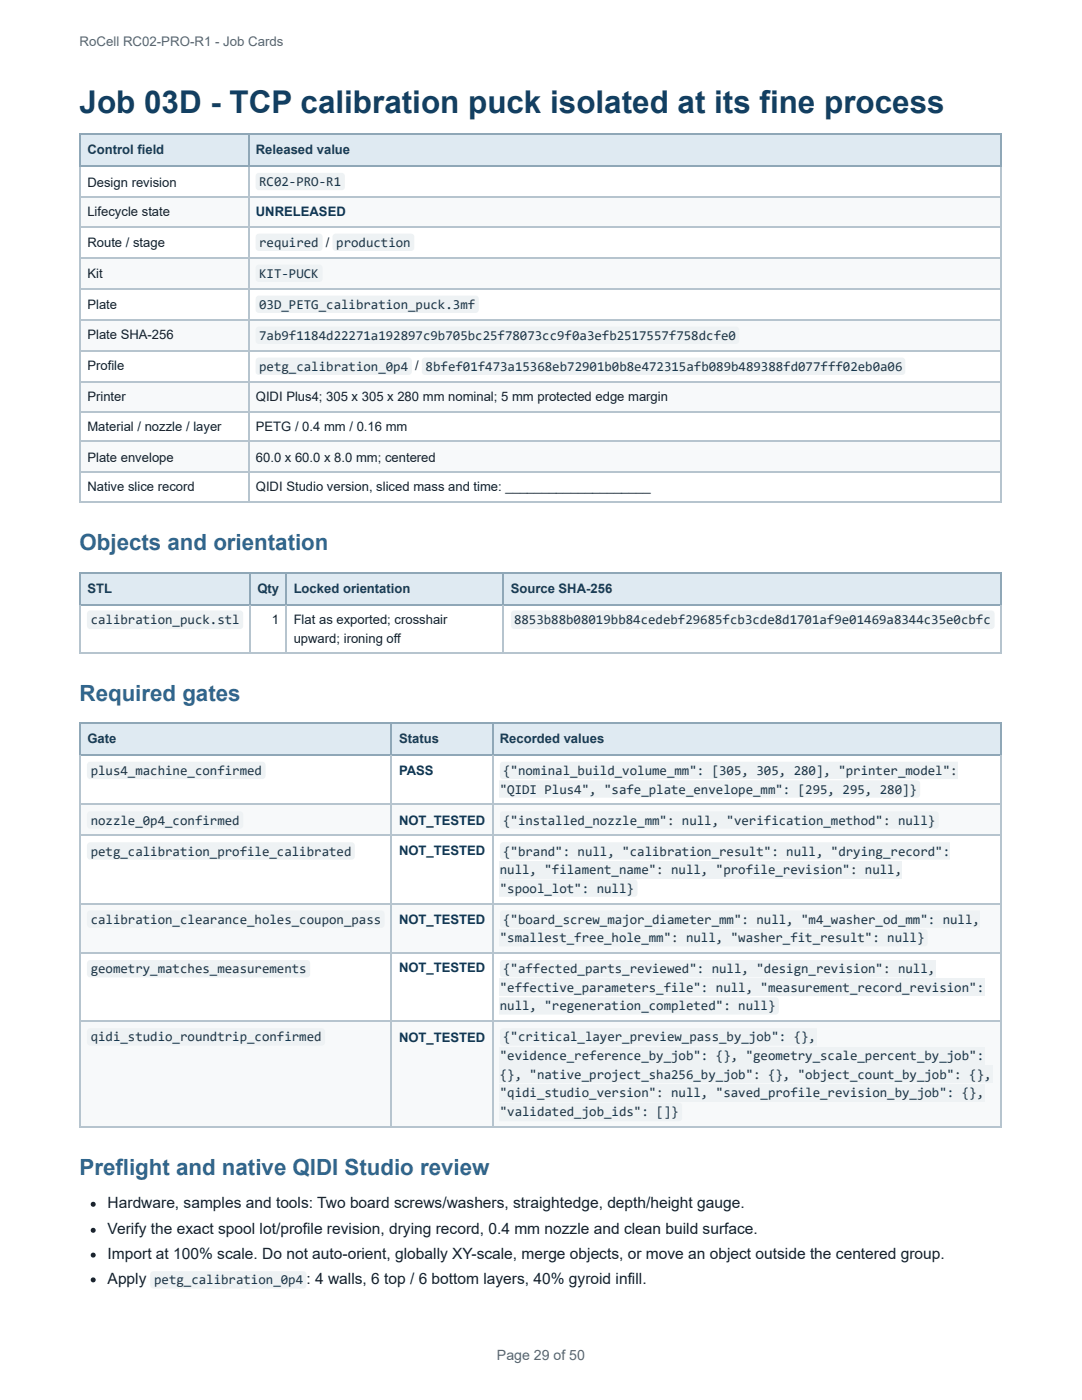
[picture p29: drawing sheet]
<svg xmlns="http://www.w3.org/2000/svg" width="216mm" height="279mm" viewBox="0 0 216 279" stroke-linecap="round" stroke-linejoin="round" font-family="sans-serif">
<defs><g id="words">
<text font-size="6.3" fill="#123f62" x="15.9" y="22.6">Job 03D - TCP calibration puck isolated at its fine process</text>
<g font-size="4.5" fill="#2f668e">
<text x="15.9" y="109.7">Objects and orientation</text>
<text x="15.9" y="139.9">Required gates</text>
<text x="15.9" y="234.4">Preflight and native QIDI Studio review</text>
</g>
<g font-size="3.1" fill="#17202a">
<text x="21.5" y="241.1">Hardware, samples and tools: Two board screws/washers, straightedge, depth/height gauge.</text>
<text x="21.5" y="246.3">Verify the exact spool lot/profile revision, drying record, 0.4 mm nozzle and clean build surface.</text>
<text x="21.5" y="251.2">Import at 100% scale. Do not auto-orient, globally XY-scale, merge objects, or move an object outside the centered group.</text>
<text x="21.5" y="256.2">Apply</text>
<text x="61.1" y="256.2">:</text>
<text x="62.9" y="256.2">4 walls, 6 top / 6 bottom layers, 40% gyroid infill.</text>
</g>
<text font-size="2.8" fill="#5b6470" x="99.2" y="271.5">Page 29 of 50</text>
<g font-size="2.7" fill="#1d3646">
<text x="51.7" y="37.1">RC02-PRO-R1</text>
<text x="51.7" y="49.3">required</text>
<text x="67.1" y="49.3">production</text>
<text x="51.7" y="55.4">KIT-PUCK</text>
<text x="51.7" y="61.6">03D_PETG_calibration_puck.3mf</text>
<text x="51.7" y="67.8">7ab9f1184d22271a192897c9b705bc25f78073cc9f0a3efb2517557f758dcfe0</text>
<text x="51.7" y="74">petg_calibration_0p4</text>
<text x="84.9" y="74">8bfef01f473a15368eb72901b0b8e472315afb089b489388fd077fff02eb0a06</text>
<text x="18.1" y="124.5">calibration_puck.stl</text>
<text x="102.6" y="124.5">8853b88b08019bb84cedebf29685fcb3cde8d1701af9e01469a8344c35e0cbfc</text>
<text x="18.1" y="154.7">plus4_machine_confirmed</text>
<text x="100.4" y="154.7">{&quot;nominal_build_volume_mm&quot;: [305, 305, 280], &quot;printer_model&quot;:</text>
<text x="99.7" y="158.4">&quot;QIDI Plus4&quot;, &quot;safe_plate_envelope_mm&quot;: [295, 295, 280]}</text>
<text x="18.1" y="164.5">nozzle_0p4_confirmed</text>
<text x="100.4" y="164.5">{&quot;installed_nozzle_mm&quot;: null, &quot;verification_method&quot;: null}</text>
<text x="18.1" y="170.7">petg_calibration_profile_calibrated</text>
<text x="100.4" y="170.7">{&quot;brand&quot;: null, &quot;calibration_result&quot;: null, &quot;drying_record&quot;:</text>
<text x="99.7" y="174.4">null, &quot;filament_name&quot;: null, &quot;profile_revision&quot;: null,</text>
<text x="99.7" y="178.2">&quot;spool_lot&quot;: null}</text>
<text x="18.1" y="184.3">calibration_clearance_holes_coupon_pass</text>
<text x="100.4" y="184.3">{&quot;board_screw_major_diameter_mm&quot;: null, &quot;m4_washer_od_mm&quot;: null,</text>
<text x="99.7" y="188.1">&quot;smallest_free_hole_mm&quot;: null, &quot;washer_fit_result&quot;: null}</text>
<text x="18.1" y="194.2">geometry_matches_measurements</text>
<text x="99.7" y="197.9">&quot;effective_parameters_file&quot;: null, &quot;measurement_record_revision&quot;:</text>
<text x="100.4" y="194.2">{&quot;affected_parts_reviewed&quot;: null, &quot;design_revision&quot;: null,</text>
<text x="99.7" y="201.7">null, &quot;regeneration_completed&quot;: null}</text>
<text x="18.1" y="207.8">qidi_studio_roundtrip_confirmed</text>
<text x="100.4" y="207.8">{&quot;critical_layer_preview_pass_by_job&quot;: {},</text>
<text x="99.7" y="211.6">&quot;evidence_reference_by_job&quot;: {}, &quot;geometry_scale_percent_by_job&quot;:</text>
<text x="99.7" y="215.3">{}, &quot;native_project_sha256_by_job&quot;: {}, &quot;object_count_by_job&quot;: {},</text>
<text x="99.7" y="219">&quot;qidi_studio_version&quot;: null, &quot;saved_profile_revision_by_job&quot;: {},</text>
<text x="99.7" y="222.7">&quot;validated_job_ids&quot;: []}</text>
<text x="30.8" y="256.3">petg_calibration_0p4</text>
</g>
<text font-size="2.6" fill="#5b6470" x="15.9" y="9.3">RoCell RC02-PRO-R1 - Job Cards</text>
<g font-size="2.6" fill="#173c56">
<text x="17.4" y="30.8">Control field</text>
<text x="51.1" y="30.8">Released value</text>
<text x="17.4" y="118.4">STL</text>
<text x="51.4" y="118.4">Qty</text>
<text x="58.6" y="118.4">Locked orientation</text>
<text x="101.9" y="118.4">Source SHA-256</text>
<text x="17.4" y="148.3">Gate</text>
<text x="79.6" y="148.3">Status</text>
<text x="99.7" y="148.3">Recorded values</text>
</g>
<g font-size="2.6" fill="#17202a">
<text x="17.4" y="37.2">Design revision</text>
<text x="17.4" y="43.2">Lifecycle state</text>
<text x="17.4" y="49.3">Route / stage</text>
<text x="65" y="49.3">/</text>
<text x="17.4" y="55.5">Kit</text>
<text x="17.4" y="61.7">Plate</text>
<text x="17.4" y="67.7">Plate SHA-256</text>
<text x="17.4" y="73.8">Profile</text>
<text x="82.8" y="73.8">/</text>
<text x="17.4" y="80">Printer</text>
<text x="51.1" y="80">QIDI Plus4; 305 x 305 x 280 mm nominal; 5 mm protected edge margin</text>
<text x="17.4" y="86">Material / nozzle / layer</text>
<text x="51.1" y="86">PETG / 0.4 mm / 0.16 mm</text>
<text x="17.4" y="92.1">Plate envelope</text>
<text x="51.1" y="92.1">60.0 x 60.0 x 8.0 mm; centered</text>
<text x="17.4" y="98.1">Native slice record</text>
<text x="51.1" y="98.1">QIDI Studio version, sliced mass and time: ____________________</text>
<text x="54.3" y="124.6">1</text>
<text x="58.6" y="124.6">Flat as exported; crosshair</text>
<text x="58.6" y="128.3">upward; ironing off</text>
</g>
<g font-size="2.6" fill="#0a3656">
<text x="51.1" y="43.2">UNRELEASED</text>
<text x="79.6" y="154.7">PASS</text>
<text x="79.6" y="164.6">NOT_TESTED</text>
<text x="79.6" y="170.6">NOT_TESTED</text>
<text x="79.6" y="184.4">NOT_TESTED</text>
<text x="79.6" y="194.1">NOT_TESTED</text>
<text x="79.6" y="207.9">NOT_TESTED</text>
</g>
</g></defs>
<g fill="#dfeaf2">
<path d="M16.1 26.8h33.4v6.5h-33.4z"/>
<path d="M49.5 26.8h150.3v6.5h-150.3z"/>
</g>
<g fill="#f7f9fa">
<path d="M16.1 39.4h33.4v6h-33.4z"/>
<path d="M49.5 39.4h150.3v6h-150.3z"/>
<path d="M16.1 51.6h33.4v6.2h-33.4z"/>
<path d="M49.5 51.6h150.3v6.2h-150.3z"/>
<path d="M16.1 63.9h33.4v6h-33.4z"/>
<path d="M49.5 63.9h150.3v6h-150.3z"/>
<path d="M16.1 76.1h33.4v6.1h-33.4z"/>
<path d="M49.5 76.1h150.3v6.1h-150.3z"/>
<path d="M16.1 88.2h33.4v5.9h-33.4z"/>
<path d="M49.5 88.2h150.3v5.9h-150.3z"/>
</g>
<path d="M15.9 26.7h183.9M15.9 33.1h183.9M16 26.6v6.7M49.6 26.6v6.7" fill="none" stroke="#8fa7b7" stroke-width=".25"/>
<path d="M199.8 26.6v6.7" fill="none" stroke="#8fa7b7" stroke-width=".2"/>
<g fill="none" stroke="#b6c4ce" stroke-width=".25">
<path d="M15.9 39.3h183.9M16 33.3v67M49.6 33.3v67M15.9 45.3h183.9M15.9 51.4h183.9M15.9 57.6h183.9M15.9 63.8h183.9M15.9 70h183.9M15.9 76.2h183.9M15.9 82.1h183.9M15.9 88.1h183.9M15.9 94.2h183.9"/>
<path d="M15.9 100.2h183.9"/>
</g>
<path d="M199.8 33.3v67" fill="none" stroke="#b6c4ce" stroke-width=".2"/>
<g fill="#dfeaf2">
<path d="M16.1 114.2h33.9v6.4h-33.9z"/>
<path d="M50 114.2h7.2v6.4h-7.2z"/>
<path d="M57.2 114.2h43.3v6.4h-43.3z"/>
<path d="M100.5 114.2h99.3v6.4h-99.3z"/>
</g>
<path d="M15.9 114.3h183.9M16 114.2v6.6M49.9 114.2v6.6M57.1 114.2v6.6M100.4 114.2v6.6M15.9 120.7h183.9" fill="none" stroke="#8fa7b7" stroke-width=".25"/>
<path d="M199.8 114.2v6.6" fill="none" stroke="#8fa7b7" stroke-width=".2"/>
<path d="M15.9 130.4h183.9M16 120.8v9.7M49.9 120.8v9.7M57.1 120.8v9.7M100.4 120.8v9.7" fill="none" stroke="#b6c4ce" stroke-width=".25"/>
<path d="M199.8 120.8v9.7" fill="none" stroke="#b6c4ce" stroke-width=".2"/>
<g fill="#dfeaf2">
<path d="M16.1 144.3h62.1v6.5h-62.1z"/>
<path d="M78.2 144.3h20.1v6.5h-20.1z"/>
<path d="M98.3 144.3h101.5v6.5h-101.5z"/>
</g>
<g fill="#f7f9fa">
<path d="M16.1 160.7h62.1v6.2h-62.1z"/>
<path d="M78.2 160.7h20.1v6.2h-20.1z"/>
<path d="M98.3 160.7h101.5v6.2h-101.5z"/>
<path d="M16.1 180.5h62.1v9.9h-62.1z"/>
<path d="M78.2 180.5h20.1v9.9h-20.1z"/>
<path d="M98.3 180.5h101.5v9.9h-101.5z"/>
<path d="M16.1 204h62.1v21h-62.1z"/>
<path d="M78.2 204h20.1v21h-20.1z"/>
<path d="M98.3 204h101.5v21h-101.5z"/>
</g>
<path d="M15.9 144.2h183.9M15.9 150.7h183.9M16 144.1v6.7M78.1 144.1v6.7M98.4 144.1v6.7" fill="none" stroke="#8fa7b7" stroke-width=".25"/>
<path d="M199.8 144.1v6.7" fill="none" stroke="#8fa7b7" stroke-width=".2"/>
<path d="M16 150.8v74.2M78.1 150.8v74.2M98.4 150.8v74.2M15.9 160.6h183.9M15.9 166.7h183.9M15.9 180.3h183.9M15.9 190.2h183.9M15.9 203.8h183.9M15.9 224.9h183.9" fill="none" stroke="#b6c4ce" stroke-width=".25"/>
<path d="M199.8 150.8v74.2" fill="none" stroke="#b6c4ce" stroke-width=".2"/>
<g fill="#eef2f4">
<path d="M51.2 34.7l.5-.2h16.5a.66 .66 0 0 1 .6 .7v2.1a.66 .66 0 0 1-.6 .7h-16.5a.66 .66 0 0 1-.7-.7v-2.1z"/>
<path d="M51.2 46.8l.5-.2h12a.66 .66 0 0 1 .7 .7v2.1a.66 .66 0 0 1-.7 .7h-12a.66 .66 0 0 1-.7-.7v-2.1z"/>
<path d="M66.5 46.8l.5-.2h15a.66 .66 0 0 1 .7 .7v2.1a.66 .66 0 0 1-.7 .7h-15a.66 .66 0 0 1-.7-.7v-2.1z"/>
<path d="M51.2 53l.5-.2h12a.66 .66 0 0 1 .7 .7v2.1a.66 .66 0 0 1-.7 .7h-12a.66 .66 0 0 1-.7-.7v-2.1z"/>
<path d="M51.2 59.2l.5-.2h43.2a.66 .66 0 0 1 .6 .7v2.1a.66 .66 0 0 1-.6 .7h-43.2a.66 .66 0 0 1-.7-.7v-2.1z"/>
<path d="M51.2 65.4l.5-.2h95.1a.66 .66 0 0 1 .7 .6v2.2a.66 .66 0 0 1-.7 .6h-95.1a.66 .66 0 0 1-.7-.6v-2.2z"/>
<path d="M51.2 71.6l.5-.2h29.8a.66 .66 0 0 1 .7 .6v2.2a.66 .66 0 0 1-.7 .6h-29.8a.66 .66 0 0 1-.7-.6v-2.2z"/>
<path d="M84.4 71.6l.4-.2h95.2a.66 .66 0 0 1 .6 .6v2.2a.66 .66 0 0 1-.6 .6h-95.2a.66 .66 0 0 1-.6-.6v-2.2z"/>
<path d="M17.6 122l.4-.2h29.9a.66 .66 0 0 1 .6 .7v2.4a.66 .66 0 0 1-.6 .6h-29.9a.66 .66 0 0 1-.6-.6v-2.4z"/>
<path d="M102.2 122l.4-.2h95.2a.66 .66 0 0 1 .7 .7v2.4a.66 .66 0 0 1-.7 .6h-95.2a.66 .66 0 0 1-.6-.6v-2.4z"/>
<path d="M17.6 152.2l.4-.2h34.3a.66 .66 0 0 1 .7 .7v2.1a.66 .66 0 0 1-.7 .7h-34.3a.66 .66 0 0 1-.6-.7v-2.1z"/>
<path d="M99.9 152.2l.5-.2h90.7v3.5h-90.7a.66 .66 0 0 1-.7-.7v-2.1z"/>
<path d="M99.7 155.7h83.3a.66 .66 0 0 1 .6 .7v2.1a.66 .66 0 0 1-.6 .7h-83.3z"/>
<path d="M17.6 162.1l.4-.2h29.9a.66 .66 0 0 1 .6 .7v2.1a.66 .66 0 0 1-.6 .7h-29.9a.66 .66 0 0 1-.6-.7v-2.1z"/>
<path d="M99.9 162.1l.5-.2h86.3a.66 .66 0 0 1 .6 .7v2.1a.66 .66 0 0 1-.6 .7h-86.3a.66 .66 0 0 1-.7-.7v-2.1z"/>
<path d="M17.6 168.3l.4-.2h52.1a.66 .66 0 0 1 .7 .7v2.1a.66 .66 0 0 1-.7 .7h-52.1a.66 .66 0 0 1-.6-.7v-2.1z"/>
<path d="M99.9 168.3l.5-.2h89.2v3.5h-89.2a.66 .66 0 0 1-.7-.7v-2.1z"/>
<path d="M99.7 171.8h80.3v3.5h-80.3z"/>
<path d="M99.7 175.5h26.8a.66 .66 0 0 1 .7 .7v2.1a.66 .66 0 0 1-.7 .7h-26.8z"/>
<path d="M17.6 181.9l.4-.2h58.1a.66 .66 0 0 1 .6 .7v2.1a.66 .66 0 0 1-.6 .7h-58.1a.66 .66 0 0 1-.6-.7v-2.1z"/>
<path d="M99.9 181.9l.5-.2h95.1v3.5h-95.1a.66 .66 0 0 1-.7-.7v-2.1z"/>
<path d="M99.7 185.4h84.7a.66 .66 0 0 1 .7 .7v2.1a.66 .66 0 0 1-.7 .7h-84.7z"/>
<path d="M17.6 191.8l.4-.2h43.2a.66 .66 0 0 1 .7 .7v2.1a.66 .66 0 0 1-.7 .7h-43.2a.66 .66 0 0 1-.6-.7v-2.1z"/>
<path d="M99.9 191.8l.5-.2h86.2v3.5h-86.2a.66 .66 0 0 1-.7-.7v-2.1z"/>
<path d="M99.7 195.3h96.8v3.5h-96.8z"/>
<path d="M99.7 199h55.1a.66 .66 0 0 1 .6 .7v2.1a.66 .66 0 0 1-.6 .7h-55.1z"/>
<path d="M17.6 205.4l.4-.2h46.2a.66 .66 0 0 1 .7 .7v2.1a.66 .66 0 0 1-.7 .7h-46.2a.66 .66 0 0 1-.6-.7v-2.1z"/>
<path d="M99.9 205.4l.5-.2h62.5v3.5h-62.5a.66 .66 0 0 1-.7-.7v-2.1z"/>
<path d="M99.7 208.9h96.8v3.5h-96.8z"/>
<path d="M99.7 212.6h98.3v3.5h-98.3z"/>
<path d="M99.7 216.3h96.8v3.5h-96.8z"/>
<path d="M99.7 220.1h35.8a.66 .66 0 0 1 .6 .6v2.4a.66 .66 0 0 1-.6 .7h-35.8z"/>
</g>
<g fill="#17202a">
<circle cx="18.6" cy="240.3" r=".49"/>
<circle cx="18.6" cy="245.5" r=".49"/>
<circle cx="18.6" cy="250.5" r=".49"/>
<circle cx="18.6" cy="255.4" r=".49"/>
</g>
<path d="M30.2 253.9l.4-.2h29.9a.66 .66 0 0 1 .6 .7v2.1a.66 .66 0 0 1-.6 .7h-29.9a.66 .66 0 0 1-.6-.7v-2.1z" fill="#eef2f4"/>
<use href="#words"/>
</svg>
